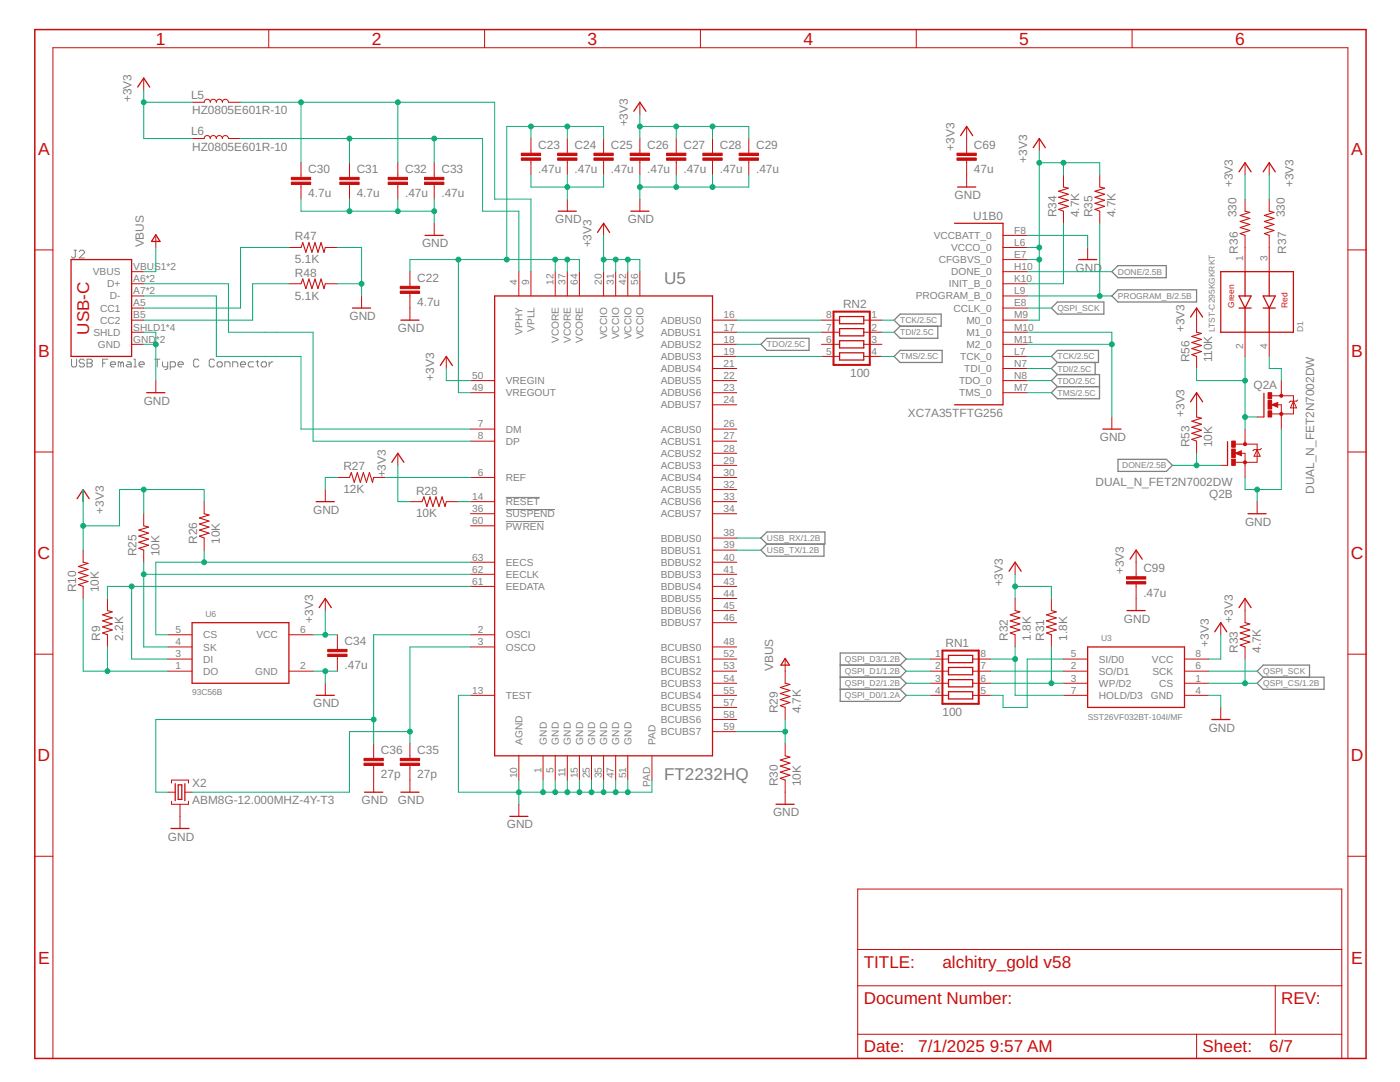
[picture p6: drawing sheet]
<svg xmlns="http://www.w3.org/2000/svg" width="279mm" height="216mm" viewBox="0 0 279 216" stroke-linecap="round" stroke-linejoin="round" font-family="sans-serif">
<defs><g id="words">
<g font-size="3.5" fill="#c90d0c">
<text x="31.1" y="9">1</text>
<text x="74.2" y="9">2</text>
<text x="117.3" y="9">3</text>
<text x="160.3" y="9">4</text>
<text x="203.4" y="9">5</text>
<text x="246.5" y="9">6</text>
<text x="7.6" y="30.9">A</text>
<text x="269.6" y="30.9">A</text>
<text x="7.6" y="71.3">B</text>
<text x="269.6" y="71.3">B</text>
<text x="7.5" y="111.6">C</text>
<text x="269.6" y="111.6">C</text>
<text x="7.5" y="151.9">D</text>
<text x="269.6" y="151.9">D</text>
<text x="7.6" y="192.3">E</text>
<text x="269.6" y="192.3">E</text>
</g>
<g font-size="3.4" fill="#808080">
<text x="132.5" y="56.6">U5</text>
<text x="132.5" y="155.7">FT2232HQ</text>
</g>
<g font-size="3.4" fill="#c90d0c">
<text x="17.8" y="66.8" transform="rotate(-90 17.8 66.8)">USB-C</text>
<text x="172.4" y="193.1">TITLE:</text>
<text x="188.1" y="193.1">alchitry_gold v58</text>
<text x="172.4" y="200.3">Document Number:</text>
<text x="255.7" y="200.3">REV:</text>
<text x="172.4" y="210">Date:</text>
<text x="183.3" y="210">7/1/2025</text>
<text x="197.5" y="210">9:57 AM</text>
<text x="240" y="210">Sheet:</text>
<text x="253.3" y="210">6/7</text>
</g>
<g font-size="2.4" fill="#808080">
<text x="26.3" y="20.4" transform="rotate(-90 26.3 20.4)">+3V3</text>
<text x="38.1" y="19.7">L5</text>
<text x="38.3" y="22.8">HZ0805E601R-10</text>
<text x="38.1" y="26.9">L6</text>
<text x="107.4" y="29.7">C23</text>
<text x="114.7" y="29.7">C24</text>
<text x="121.9" y="29.7">C25</text>
<text x="125.3" y="25.2" transform="rotate(-90 125.3 25.2)">+3V3</text>
<text x="129.2" y="29.7">C26</text>
<text x="136.4" y="29.7">C27</text>
<text x="143.6" y="29.7">C28</text>
<text x="150.9" y="29.7">C29</text>
<text x="194.4" y="29.7">C69</text>
<text x="38.3" y="30.1">HZ0805E601R-10</text>
<text x="61.5" y="34.5">C30</text>
<text x="71.2" y="34.5">C31</text>
<text x="80.8" y="34.5">C32</text>
<text x="88.1" y="34.5">C33</text>
<text x="107.4" y="34.5">.47u</text>
<text x="114.7" y="34.5">.47u</text>
<text x="121.9" y="34.5">.47u</text>
<text x="129.2" y="34.5">.47u</text>
<text x="136.4" y="34.5">.47u</text>
<text x="143.6" y="34.5">.47u</text>
<text x="150.9" y="34.5">.47u</text>
<text x="190.5" y="30.1" transform="rotate(-90 190.5 30.1)">+3V3</text>
<text x="194.4" y="34.5">47u</text>
<text x="205" y="32.5" transform="rotate(-90 205 32.5)">+3V3</text>
<text x="61.5" y="39.4">4.7u</text>
<text x="71.2" y="39.4">4.7u</text>
<text x="80.8" y="39.4">.47u</text>
<text x="88.1" y="39.4">.47u</text>
<text x="190.5" y="39.7">GND</text>
<text x="246.1" y="37.3" transform="rotate(-90 246.1 37.3)">+3V3</text>
<text x="258.1" y="37.3" transform="rotate(-90 258.1 37.3)">+3V3</text>
<text x="58.9" y="48">R47</text>
<text x="110.8" y="44.6">GND</text>
<text x="125.3" y="44.6">GND</text>
<text x="194.2" y="43.8">U1B0</text>
<text x="210.8" y="43.3" transform="rotate(-90 210.8 43.3)">R34</text>
<text x="215.4" y="43.3" transform="rotate(-90 215.4 43.3)">4.7K</text>
<text x="218.1" y="43.3" transform="rotate(-90 218.1 43.3)">R35</text>
<text x="222.6" y="43.3" transform="rotate(-90 222.6 43.3)">4.7K</text>
<text x="246.8" y="43.3" transform="rotate(-90 246.8 43.3)">330</text>
<text x="256.4" y="43.3" transform="rotate(-90 256.4 43.3)">330</text>
<text x="28.7" y="49.4" transform="rotate(-90 28.7 49.4)">VBUS</text>
<text x="58.9" y="52.5">5.1K</text>
<text x="84.2" y="49.4">GND</text>
<text x="118" y="49.4" transform="rotate(-90 118 49.4)">+3V3</text>
<text x="247" y="50.6" transform="rotate(-90 247 50.6)">R36</text>
<text x="256.7" y="50.6" transform="rotate(-90 256.7 50.6)">R37</text>
<text x="58.9" y="59.8">5.1K</text>
<text x="58.9" y="55.2">R48</text>
<text x="83.3" y="56.3">C22</text>
<text x="214.7" y="54.2">GND</text>
<text x="69.7" y="63.9">GND</text>
<text x="83.3" y="61.1">4.7u</text>
<text x="168.2" y="61.5">RN2</text>
<text x="79.4" y="66.3">GND</text>
<text x="236.4" y="66.3" transform="rotate(-90 236.4 66.3)">+3V3</text>
<text x="86.6" y="76" transform="rotate(-90 86.6 76)">+3V3</text>
<text x="169.7" y="75.2">100</text>
<text x="237.4" y="72.3" transform="rotate(-90 237.4 72.3)">R56</text>
<text x="241.9" y="72.3" transform="rotate(-90 241.9 72.3)">110K</text>
<text x="250.2" y="77.6">Q2A</text>
<text x="28.7" y="80.8">GND</text>
<text x="181.2" y="83.2">XC7A35TFTG256</text>
<text x="236.4" y="83.2" transform="rotate(-90 236.4 83.2)">+3V3</text>
<text x="219.5" y="88">GND</text>
<text x="237.4" y="89.2" transform="rotate(-90 237.4 89.2)">R53</text>
<text x="241.9" y="89.2" transform="rotate(-90 241.9 89.2)">10K</text>
<text x="68.5" y="93.8">R27</text>
<text x="77" y="95.3" transform="rotate(-90 77 95.3)">+3V3</text>
<text x="68.5" y="98.4">12K</text>
<text x="83" y="98.7">R28</text>
<text x="218.6" y="97">DUAL_N_FET2N7002DW</text>
<text x="241.3" y="99.4">Q2B</text>
<text x="262.2" y="98.6" transform="rotate(-90 262.2 98.6)">DUAL_N_FET2N7002DW</text>
<text x="20.7" y="102.5" transform="rotate(-90 20.7 102.5)">+3V3</text>
<text x="62.5" y="102.5">GND</text>
<text x="83" y="103.2">10K</text>
<text x="248.5" y="104.9">GND</text>
<text x="27.3" y="111" transform="rotate(-90 27.3 111)">R25</text>
<text x="31.8" y="111" transform="rotate(-90 31.8 111)">10K</text>
<text x="39.3" y="108.6" transform="rotate(-90 39.3 108.6)">R26</text>
<text x="43.9" y="108.6" transform="rotate(-90 43.9 108.6)">10K</text>
<text x="15.2" y="118.2" transform="rotate(-90 15.2 118.2)">R10</text>
<text x="19.7" y="118.2" transform="rotate(-90 19.7 118.2)">10K</text>
<text x="200.2" y="117" transform="rotate(-90 200.2 117)">+3V3</text>
<text x="224.3" y="114.6" transform="rotate(-90 224.3 114.6)">+3V3</text>
<text x="228.2" y="119.1">.47u</text>
<text x="228.2" y="114.2">C99</text>
<text x="62.5" y="124.3" transform="rotate(-90 62.5 124.3)">+3V3</text>
<text x="224.3" y="124.3">GND</text>
<text x="246.1" y="124.3" transform="rotate(-90 246.1 124.3)">+3V3</text>
<text x="20" y="127.9" transform="rotate(-90 20 127.9)">R9</text>
<text x="24.6" y="127.9" transform="rotate(-90 24.6 127.9)">2.2K</text>
<text x="68.8" y="128.7">C34</text>
<text x="188.7" y="129.1">RN1</text>
<text x="201.2" y="127.9" transform="rotate(-90 201.2 127.9)">R32</text>
<text x="205.7" y="127.9" transform="rotate(-90 205.7 127.9)">1.8K</text>
<text x="208.4" y="127.9" transform="rotate(-90 208.4 127.9)">R31</text>
<text x="213" y="127.9" transform="rotate(-90 213 127.9)">1.8K</text>
<text x="241.2" y="129.1" transform="rotate(-90 241.2 129.1)">+3V3</text>
<text x="247" y="130.3" transform="rotate(-90 247 130.3)">R33</text>
<text x="251.6" y="130.3" transform="rotate(-90 251.6 130.3)">4.7K</text>
<text x="68.8" y="133.6">.47u</text>
<text x="154.3" y="133.9" transform="rotate(-90 154.3 133.9)">VBUS</text>
<text x="62.5" y="141.2">GND</text>
<text x="155.3" y="142.4" transform="rotate(-90 155.3 142.4)">R29</text>
<text x="159.8" y="142.4" transform="rotate(-90 159.8 142.4)">4.7K</text>
<text x="188.1" y="142.9">100</text>
<text x="241.2" y="146">GND</text>
<text x="76" y="155.3">27p</text>
<text x="76" y="150.5">C36</text>
<text x="83.3" y="155.3">27p</text>
<text x="83.3" y="150.5">C35</text>
<text x="38.3" y="160.5">ABM8G-12.000MHZ-4Y-T3</text>
<text x="38.3" y="157.1">X2</text>
<text x="72.2" y="160.5">GND</text>
<text x="79.4" y="160.5">GND</text>
<text x="155.3" y="156.9" transform="rotate(-90 155.3 156.9)">R30</text>
<text x="159.8" y="156.9" transform="rotate(-90 159.8 156.9)">10K</text>
<text x="33.5" y="167.7">GND</text>
<text x="101.1" y="165.3">GND</text>
<text x="154.3" y="162.9">GND</text>
</g>
<g font-size="2" fill="#808080">
<text x="186.4" y="47.7">VCCBATT_0</text>
<text x="202.4" y="46.6">F8</text>
<text x="26.6" y="53.9">VBUS1*2</text>
<text x="187.3" y="52.5">CFGBVS_0</text>
<text x="189.8" y="50.1">VCCO_0</text>
<text x="202.4" y="49">L6</text>
<text x="202.4" y="51.5">E7</text>
<text x="202.4" y="53.9">H10</text>
<text x="248.1" y="52" transform="rotate(-90 248.1 52)">1</text>
<text x="253" y="52" transform="rotate(-90 253 52)">3</text>
<text x="18.5" y="54.9">VBUS</text>
<text x="21.4" y="57.3">D+</text>
<text x="21.9" y="59.8">D-</text>
<text x="26.6" y="56.3">A6*2</text>
<text x="26.6" y="58.7">A7*2</text>
<text x="103.2" y="56.8" transform="rotate(-90 103.2 56.8)">4</text>
<text x="105.6" y="56.8" transform="rotate(-90 105.6 56.8)">9</text>
<text x="110.5" y="56.8" transform="rotate(-90 110.5 56.8)">12</text>
<text x="112.9" y="56.8" transform="rotate(-90 112.9 56.8)">37</text>
<text x="115.3" y="56.8" transform="rotate(-90 115.3 56.8)">64</text>
<text x="120.1" y="56.8" transform="rotate(-90 120.1 56.8)">20</text>
<text x="122.5" y="56.8" transform="rotate(-90 122.5 56.8)">31</text>
<text x="125" y="56.8" transform="rotate(-90 125 56.8)">42</text>
<text x="127.4" y="56.8" transform="rotate(-90 127.4 56.8)">56</text>
<text x="182.7" y="59.8">PROGRAM_B_0</text>
<text x="189.4" y="57.3">INIT_B_0</text>
<text x="189.8" y="54.9">DONE_0</text>
<text x="202.4" y="56.3">K10</text>
<text x="202.4" y="58.7">L9</text>
<text x="20" y="62.2">CC1</text>
<text x="20" y="64.6">CC2</text>
<text x="26.6" y="61.1">A5</text>
<text x="26.6" y="63.5">B5</text>
<text x="26.6" y="66">SHLD1*4</text>
<text x="131.9" y="64.6">ADBUS0</text>
<text x="144.4" y="63.5">16</text>
<text x="144.4" y="66">17</text>
<text x="164.9" y="66">7</text>
<text x="164.9" y="63.5">8</text>
<text x="173.9" y="66">2</text>
<text x="173.9" y="63.5">1</text>
<text x="190.3" y="62.2">CCLK_0</text>
<text x="192.9" y="64.6">M0_0</text>
<text x="202.4" y="61.1">E8</text>
<text x="202.4" y="63.5">M9</text>
<text x="202.4" y="66">M10</text>
<text x="18.6" y="67">SHLD</text>
<text x="19.5" y="69.4">GND</text>
<text x="26.6" y="68.4">GND</text>
<text x="31.1" y="68.4">*2</text>
<text x="104.3" y="66.8" transform="rotate(-90 104.3 66.8)">VPHY</text>
<text x="106.7" y="66.2" transform="rotate(-90 106.7 66.2)">VPLL</text>
<text x="111.5" y="68.5" transform="rotate(-90 111.5 68.5)">VCORE</text>
<text x="113.9" y="68.5" transform="rotate(-90 113.9 68.5)">VCORE</text>
<text x="116.3" y="68.5" transform="rotate(-90 116.3 68.5)">VCORE</text>
<text x="121.2" y="67.7" transform="rotate(-90 121.2 67.7)">VCCIO</text>
<text x="123.6" y="67.7" transform="rotate(-90 123.6 67.7)">VCCIO</text>
<text x="126" y="67.7" transform="rotate(-90 126 67.7)">VCCIO</text>
<text x="128.4" y="67.7" transform="rotate(-90 128.4 67.7)">VCCIO</text>
<text x="131.9" y="67">ADBUS1</text>
<text x="131.9" y="69.4">ADBUS2</text>
<text x="131.9" y="71.8">ADBUS3</text>
<text x="144.4" y="68.4">18</text>
<text x="144.4" y="70.8">19</text>
<text x="164.9" y="70.8">5</text>
<text x="164.9" y="68.4">6</text>
<text x="173.9" y="68.4">3</text>
<text x="173.9" y="70.8">4</text>
<text x="191.6" y="71.8">TCK_0</text>
<text x="192.9" y="67">M1_0</text>
<text x="192.9" y="69.4">M2_0</text>
<text x="202.4" y="68.4">M11</text>
<text x="202.4" y="70.8">L7</text>
<text x="248.1" y="69.6" transform="rotate(-90 248.1 69.6)">2</text>
<text x="253" y="69.6" transform="rotate(-90 253 69.6)">4</text>
<text x="94.3" y="75.6">50</text>
<text x="100.9" y="76.7">VREGIN</text>
<text x="131.9" y="74.3">ADBUS4</text>
<text x="131.9" y="76.7">ADBUS5</text>
<text x="144.4" y="73.2">21</text>
<text x="144.4" y="75.6">22</text>
<text x="191.4" y="76.7">TDO_0</text>
<text x="192.4" y="74.3">TDI_0</text>
<text x="202.4" y="73.2">N7</text>
<text x="202.4" y="75.6">N8</text>
<text x="94.3" y="78">49</text>
<text x="100.9" y="79.1">VREGOUT</text>
<text x="131.9" y="79.1">ADBUS6</text>
<text x="131.9" y="81.5">ADBUS7</text>
<text x="144.4" y="78">23</text>
<text x="144.4" y="80.4">24</text>
<text x="191.4" y="79.1">TMS_0</text>
<text x="202.4" y="78">M7</text>
<text x="95.4" y="85.3">7</text>
<text x="95.4" y="87.7">8</text>
<text x="100.9" y="86.3">DM</text>
<text x="100.9" y="88.8">DP</text>
<text x="131.9" y="86.3">ACBUS0</text>
<text x="131.9" y="88.7">ACBUS1</text>
<text x="144.4" y="85.3">26</text>
<text x="144.4" y="87.7">27</text>
<text x="95.4" y="94.9">6</text>
<text x="100.9" y="96">REF</text>
<text x="131.9" y="91.2">ACBUS2</text>
<text x="131.9" y="93.6">ACBUS3</text>
<text x="131.9" y="96">ACBUS4</text>
<text x="144.4" y="90.1">28</text>
<text x="144.4" y="92.5">29</text>
<text x="144.4" y="94.9">30</text>
<text x="94.3" y="99.8">14</text>
<text x="100.9" y="100.8">RESET</text>
<text x="131.9" y="98.4">ACBUS5</text>
<text x="131.9" y="100.8">ACBUS6</text>
<text x="144.4" y="97.4">32</text>
<text x="144.4" y="99.8">33</text>
<text x="94.3" y="104.6">60</text>
<text x="94.3" y="102.2">36</text>
<text x="100.9" y="105.7">PWREN</text>
<text x="100.9" y="103.2">SUSPEND</text>
<text x="131.9" y="103.2">ACBUS7</text>
<text x="144.4" y="102.2">34</text>
<text x="144.4" y="107">38</text>
<text x="94.3" y="111.8">63</text>
<text x="100.9" y="112.9">EECS</text>
<text x="131.9" y="108.1">BDBUS0</text>
<text x="131.9" y="110.5">BDBUS1</text>
<text x="131.9" y="112.9">BDBUS2</text>
<text x="144.4" y="109.4">39</text>
<text x="144.4" y="111.8">40</text>
<text x="94.3" y="114.3">62</text>
<text x="94.3" y="116.7">61</text>
<text x="100.9" y="115.3">EECLK</text>
<text x="100.9" y="117.7">EEDATA</text>
<text x="131.9" y="115.3">BDBUS3</text>
<text x="131.9" y="117.7">BDBUS4</text>
<text x="144.4" y="114.3">41</text>
<text x="144.4" y="116.7">43</text>
<text x="144.4" y="119.1">44</text>
<text x="131.9" y="120.1">BDBUS5</text>
<text x="131.9" y="122.6">BDBUS6</text>
<text x="131.9" y="125">BDBUS7</text>
<text x="144.4" y="121.5">45</text>
<text x="144.4" y="123.9">46</text>
<text x="35" y="128.7">4</text>
<text x="35" y="131.2">3</text>
<text x="35" y="126.3">5</text>
<text x="40.6" y="129.8">SK</text>
<text x="40.6" y="127.4">CS</text>
<text x="51.2" y="127.4">VCC</text>
<text x="59.9" y="126.3">6</text>
<text x="95.4" y="126.3">2</text>
<text x="95.4" y="128.7">3</text>
<text x="100.9" y="127.4">OSCI</text>
<text x="100.9" y="129.8">OSCO</text>
<text x="131.9" y="129.8">BCUBS0</text>
<text x="144.4" y="128.7">48</text>
<text x="144.4" y="131.2">52</text>
<text x="186.6" y="131.2">1</text>
<text x="195.7" y="131.2">8</text>
<text x="213.7" y="131.2">5</text>
<text x="238.6" y="131.2">8</text>
<text x="35" y="133.6">1</text>
<text x="40.6" y="132.2">DI</text>
<text x="40.6" y="134.6">DO</text>
<text x="50.9" y="134.6">GND</text>
<text x="59.9" y="133.6">2</text>
<text x="131.9" y="132.2">BCUBS1</text>
<text x="131.9" y="134.6">BCUBS2</text>
<text x="131.9" y="137">BCUBS3</text>
<text x="144.4" y="133.6">53</text>
<text x="144.4" y="136">54</text>
<text x="186.6" y="133.6">2</text>
<text x="186.6" y="136">3</text>
<text x="195.7" y="136">6</text>
<text x="195.7" y="133.6">7</text>
<text x="213.7" y="133.6">2</text>
<text x="213.7" y="136">3</text>
<text x="219.3" y="134.6">SO/D1</text>
<text x="219.3" y="137.1">WP/D2</text>
<text x="219.3" y="132.2">SI/D0</text>
<text x="229.9" y="132.2">VCC</text>
<text x="230" y="134.6">SCK</text>
<text x="231.4" y="137">CS</text>
<text x="238.6" y="136">1</text>
<text x="238.6" y="133.6">6</text>
<text x="94.3" y="138.4">13</text>
<text x="100.9" y="139.5">TEST</text>
<text x="131.9" y="139.5">BCUBS4</text>
<text x="131.9" y="141.9">BCUBS5</text>
<text x="144.4" y="138.4">55</text>
<text x="144.4" y="140.8">57</text>
<text x="144.4" y="143.2">58</text>
<text x="186.6" y="138.4">4</text>
<text x="195.7" y="138.4">5</text>
<text x="213.7" y="138.4">7</text>
<text x="219.3" y="139.5">HOLD/D3</text>
<text x="229.7" y="139.5">GND</text>
<text x="238.6" y="138.4">4</text>
<text x="104.3" y="148.6" transform="rotate(-90 104.3 148.6)">AGND</text>
<text x="109.1" y="148.6" transform="rotate(-90 109.1 148.6)">GND</text>
<text x="111.5" y="148.6" transform="rotate(-90 111.5 148.6)">GND</text>
<text x="113.9" y="148.6" transform="rotate(-90 113.9 148.6)">GND</text>
<text x="116.4" y="148.6" transform="rotate(-90 116.4 148.6)">GND</text>
<text x="118.8" y="148.6" transform="rotate(-90 118.8 148.6)">GND</text>
<text x="121.2" y="148.6" transform="rotate(-90 121.2 148.6)">GND</text>
<text x="123.6" y="148.6" transform="rotate(-90 123.6 148.6)">GND</text>
<text x="126" y="148.6" transform="rotate(-90 126 148.6)">GND</text>
<text x="130.8" y="148.6" transform="rotate(-90 130.8 148.6)">PAD</text>
<text x="131.9" y="144.3">BCUBS6</text>
<text x="131.9" y="146.7">BCUBS7</text>
<text x="144.4" y="145.7">59</text>
<text x="103.2" y="155.3" transform="rotate(-90 103.2 155.3)">10</text>
<text x="108" y="154.2" transform="rotate(-90 108 154.2)">1</text>
<text x="110.5" y="154.2" transform="rotate(-90 110.5 154.2)">5</text>
<text x="112.9" y="155.1" transform="rotate(-90 112.9 155.1)">11</text>
<text x="115.3" y="155.3" transform="rotate(-90 115.3 155.3)">15</text>
<text x="117.7" y="155.3" transform="rotate(-90 117.7 155.3)">25</text>
<text x="120.1" y="155.3" transform="rotate(-90 120.1 155.3)">35</text>
<text x="122.5" y="155.3" transform="rotate(-90 122.5 155.3)">47</text>
<text x="125" y="155.3" transform="rotate(-90 125 155.3)">51</text>
<text x="129.8" y="157.1" transform="rotate(-90 129.8 157.1)">PAD</text>
</g>
<g font-size="1.7" fill="#808080">
<text x="223.1" y="59.6">PROGRAM_B/2.5B</text>
<text x="223.1" y="54.8">DONE/2.5B</text>
<text x="179.6" y="64.5">TCK/2.5C</text>
<text x="211" y="62.1">QSPI_SCK</text>
<text x="153.1" y="69.3">TDO/2.5C</text>
<text x="179.6" y="66.9">TDI/2.5C</text>
<text x="179.6" y="71.7">TMS/2.5C</text>
<text x="211" y="71.7">TCK/2.5C</text>
<text x="242.4" y="66.3" transform="rotate(-90 242.4 66.3)">LTST-C295KGKRKT</text>
<text x="260.1" y="66.3" transform="rotate(-90 260.1 66.3)">D1</text>
<text x="211" y="74.1">TDI/2.5C</text>
<text x="211" y="76.6">TDO/2.5C</text>
<text x="211" y="79">TMS/2.5C</text>
<text x="224" y="93.5">DONE/2.5B</text>
<text x="153.1" y="108">USB_RX/1.2B</text>
<text x="153.1" y="110.4">USB_TX/1.2B</text>
<text x="41" y="123">U6</text>
<text x="219.7" y="127.9">U3</text>
<text x="168.6" y="134.5">QSPI_D1/1.2B</text>
<text x="168.6" y="136.9">QSPI_D2/1.2B</text>
<text x="168.6" y="132.1">QSPI_D3/1.2B</text>
<text x="252.1" y="134.5">QSPI_SCK</text>
<text x="252.1" y="136.9">QSPI_CS/1.2B</text>
<text x="38.3" y="138.7">93C56B</text>
<text x="168.6" y="139.3">QSPI_D0/1.2A</text>
<text x="217.1" y="143.6">SST26VF032BT-104I/MF</text>
</g>
<g font-size="1.7" fill="#c90d0c">
<text x="246.3" y="61.5" transform="rotate(-90 246.3 61.5)">Green</text>
<text x="256.9" y="61.5" transform="rotate(-90 256.9 61.5)">Red</text>
</g>
</g></defs>
<g fill="none" stroke="#808080" stroke-width=".2">
<path d="M14.8 49.9h.5M15 49.9v1.3l-.2 .3h-.3l-.2-.3M15.8 50.2l.3-.3h.5l.2 .3v.3l-1 1h1M14.3 71.7v1.3l.2 .2h.5l.3-.2v-1.3M16.8 71.9l-.2-.2h-.5l-.3 .2v.3l.3 .3h.5l.2 .2v.3l-.2 .2h-.5l-.3-.2M17.4 71.7h.7l.3 .2v.3l-.3 .3 .3 .2v.3l-.3 .2h-.7zM17.4 72.5h.7M20.5 72.5h.5M21.5 71.7h-1v1.5M22 72.7h1.1v-.2l-.3-.3h-.5l-.3 .3v.5l.3 .2h.5M24.1 72.5l-.2-.3h-.3v1M24.1 72.5v.7"/>
<path d="M24.1 72.5l.3-.3 .2 .3v.7M25.4 72.2h.5l.3 .3v.7h-.8l-.2-.2 .2-.3h.8M26.7 73.2h.5M26.7 71.7h.3v1.5M27.7 72.7h1.1v-.2l-.3-.3h-.5l-.3 .3v.5l.3 .2h.5M30.9 71.7h1M31.4 71.7v1.5M32.4 72.2v.8l.3 .2h.8M33.5 72.2v1.3l-.3 .2h-.3M34 73.2h.8l.2-.2v-.5l-.2-.3h-.8v1.5M35.5 72.7h1.1v-.2l-.3-.3h-.5l-.3 .3v.5l.3 .2h.5M39.7 71.9l-.3-.2h-.5l-.2 .2v1.1l.2 .2h.5l.3-.2"/>
<path d="M42.8 71.9l-.3-.2h-.5l-.2 .2v1.1l.2 .2h.5l.3-.2M43.3 72.5l.3-.3h.5l.2 .3v.5l-.2 .2h-.5l-.3-.2zM44.9 73.2v-1h.8l.2 .3v.7M46.4 73.2v-1h.8l.3 .3v.7M48 72.7h1v-.2l-.2-.3h-.6l-.2 .3v.5l.2 .2h.6M50.6 72.2h-.8l-.2 .3v.5l.2 .2h.8M51.1 72.2h.5M51.4 71.9v1.1l.2 .2M52.1 72.5l.3-.3h.5l.3 .3v.5l-.3 .2h-.5l-.3-.2zM53.7 72.2v1M54.5 72.2h-.3l-.5 .5M100.9 99.3h6.8"/>
<path d="M100.9 104.1h7.7M100.9 101.7h9.8"/>
</g>
<g fill="none" stroke="#808080" stroke-width=".25">
<path d="M221.9 59.1l1.2-1.3h15.7v2.5h-15.7zM221.9 54.2l1.2-1.2h9.6v2.4h-9.6zM151.8 68.7l1.3-1.2h8.4v2.4h-8.4zM178.4 63.9l1.2-1.2h8.2v2.4h-8.2zM179.6 69.9h8.4v2.4h-8.4l-1.2-1.2zM179.6 65.1l-1.2 1.2 1.2 1.2h7.6v-2.4M209.8 71.1l1.2-1.2h8.2v2.4h-8.2zM209.8 61.5l1.2-1.2h9.3v2.4h-9.3zM211 72.3l-1.2 1.2 1.2 1.2M211 74.7h8.4v4.9h-8.4l-1.2-1.2 1.2-1.2M211 74.7l-1.2 1.2 1.2 1.3M211 77.2h8.4"/>
<path d="M218.6 72.3v2.4M223.1 91.7h9.7l1.2 1.2-1.2 1.2h-9.7zM151.8 107.4l1.3-1.2h11.5v2.4h-11.5zM153.1 108.6l-1.3 1.2 1.3 1.2h11.3v-2.4M167.7 132.7h11.9M167.7 135.1h11.9M167.7 137.5h11.9M179.6 132.7l1.2 1.2-1.2 1.2M179.6 132.7l1.2-1.2-1.2-1.2h-11.9v9.7h11.9l1.2-1.3-1.2-1.2M179.6 135.1l1.2 1.2-1.2 1.2M252.1 135.1l-1.2-1.2 1.2-1.2h9.2v2.4M252.1 135.1h12.1v2.4h-12.1l-1.2-1.2z"/>
</g>
<path d="M6.9 5.9h265.7v205.3h-265.7zM247.6 90.2l-.8 .2 .8 .3v-.3h-.2M254.9 80.5l-.9 .3 .9 .2v-.2h-.3" fill="none" stroke="#c90d0c" stroke-width=".3"/>
<g fill="none" stroke="#c90d0c" stroke-width=".2">
<path d="M28.7 15.6v2.4M53.6 5.9v3.6M96.7 5.9v3.6M139.8 5.9v3.6M182.9 5.9v3.6M225.9 5.9v3.6M38.3 20.4h2.4a.61 .61 0 0 1 .7-.6 .61 .61 0 0 1 .6 .6 .6 .6 0 0 1 .6-.6 .6 .6 0 0 1 .6 .6 .6 .6 0 0 1 .6-.6 .6 .6 0 0 1 .6 .6 .6 .6 0 0 1 .6-.6 .6 .6 0 0 1 .6 .6h2.4M38.3 27.6h2.4a.61 .61 0 0 1 .7-.5 .61 .61 0 0 1 .6 .5 .6 .6 0 0 1 .6-.5 .6 .6 0 0 1 .6 .5 .6 .6 0 0 1 .6-.5 .6 .6 0 0 1 .6 .5 .6 .6 0 0 1 .6-.5 .6 .6 0 0 1 .6 .5h2.4M60.1 32.5v2.9M60.1 36.8v2.9M69.7 32.5v2.9M69.7 36.8v2.9"/>
<path d="M79.4 32.5v2.9M79.4 36.8v2.9M86.7 32.5v2.9M86.7 36.8v2.9M106 27.6v2.9M106 32v2.9M113.2 27.6v2.9M113.2 32v2.9M113.2 39.7v2.4M120.5 27.6v2.9M120.5 32v2.9M127.7 20.4v2.4"/>
<path d="M127.7 27.6v2.9M127.7 32v2.9M127.7 39.7v2.4M135 27.6v2.9M135 32v2.9M142.2 27.6v2.9M142.2 32v2.9M149.4 27.6v2.9M149.4 32v2.9M192.9 25.2v5.3M192.9 32v5.3M207.4 27.6v2.5"/>
<path d="M212.2 34.9v2.4M219.5 34.9v2.4M248.5 32.5v2.4M248.5 39.7v2.4M253.3 32.5v2.4M253.3 39.7v2.4M6.9 49.9h3.7M26.3 54.2h2.4M26.3 56.6h2.4M26.3 59.1h2.4M31.1 47v2.4M57.7 49.4h2.4"/>
<path d="M57.7 56.6h2.4M64.9 49.4h2.4M64.9 56.6h2.4M72.2 59.1v2.4M81.8 54.2v2.9M81.8 58.6v5.3M86.7 44.6v2.4M103.5 54.2v4.9M106 54.2v4.9M110.8 54.2v4.9M113.2 54.2v4.9M115.6 54.2v4.9"/>
<path d="M120.5 44.6v2.4M120.5 54.2v4.9M122.9 54.2v4.9M125.3 54.2v4.9M127.7 54.2v4.9M200.2 47h4.8M200.2 49.4h4.8M200.2 51.8h4.8M200.2 54.2h4.8M200.2 56.6h4.8M200.2 59.1h4.8M212.2 42.1v2.5"/>
<path d="M217.1 49.4v2.4M219.5 42.1v2.5M248.5 47v7.2M253.3 47v7.2M269 49.9h3.6M26.3 63.9h2.4M26.3 66.3h2.4M26.3 68.7h2.4M26.3 61.5h2.4M31.1 75.9v2.5M89.1 71.1v2.4M93.9 75.9h4.8"/>
<path d="M93.9 78.4h4.8M142.2 75.9h4.8M142.2 78.4h4.8M142.2 63.9h4.8M142.2 66.3h4.8M142.2 68.7h4.8M142.2 71.1h4.8M142.2 73.5h4.8M163.9 63.9h3.7M163.9 66.3h3.7M163.9 68.7h3.7M163.9 71.1h3.7"/>
<path d="M172.4 63.9h3.6M172.4 66.3h3.6M172.4 68.7h3.6M172.4 71.1h3.6M200.2 75.9h4.8M200.2 78.4h4.8M200.2 63.9h4.8M200.2 66.3h4.8M200.2 68.7h4.8M200.2 71.1h4.8M200.2 73.5h4.8M200.2 61.5h4.8"/>
<path d="M238.8 61.5v4.8M238.8 71.1v2.4M238.8 78.4v4.8M248.5 66.3v4.8M253.3 66.3v4.8M253.8 79h4.3v3.6h-4.3M255.7 75.9v3.1M259 79.8l-.3 .3h-1.2l-.2 .2M6.9 90.2h3.7M16.6 97.7v2.4M64.9 97.7v2.4M67.3 95.3h2.4"/>
<path d="M74.6 95.3h2.4M79.4 90.4v2.5M93.9 85.6h4.8M93.9 88h4.8M93.9 95.3h4.8M142.2 85.6h4.8M142.2 88h4.8M142.2 95.3h4.8M142.2 80.8h4.8M142.2 90.4h4.8M142.2 92.9h4.8M142.2 97.7h4.8"/>
<path d="M221.9 83.2v2.4M238.8 88v2.4M243.6 92.9h1.4M246.5 90.4l1.2-.4v.9zM246.5 88.6h4.4v3.6h-4.4M247.6 90.4h.9v4.9M248.5 85.6v3M250.9 83.2h1.3M250.9 89.7l.6 1.3h-1.2zM251.7 89.5l-.2 .2h-1.2l-.3 .3M253.8 80.8l1.2-.5v1zM254.9 80.8h.8v4.8"/>
<path d="M258.1 80.1l.6 1.3h-1.2zM269 90.2h3.6M16.6 109.8v2.4M16.6 117v2.4M21.4 119.4v2.4M28.7 102.5v2.4M28.7 109.8v2.4M40.7 100.1v2.4M40.7 107.4v2.4M64.9 119.4v2.4M81.8 100.1h2.4M89.1 100.1h2.4"/>
<path d="M93.9 100.1h4.8M93.9 112.2h4.8M93.9 114.6h4.8M93.9 117h4.8M93.9 102.5h4.8M93.9 104.9h4.8M142.2 100.1h4.8M142.2 112.2h4.8M142.2 114.6h4.8M142.2 117h4.8M142.2 102.5h4.8M142.2 107.4h4.8"/>
<path d="M142.2 109.8h4.8M142.2 119.4h4.8M202.6 112.2v2.4M202.6 119.4v2.4M209.8 119.4v2.4M226.7 109.8v5.3M226.7 116.5v5.3M248.5 119.4v4.8M250.9 100.1v2.4M6.9 130.5h3.7M21.4 126.7v2.4M33.5 126.7h4.8"/>
<path d="M33.5 129.1h4.8M33.5 131.5h4.8M33.5 133.9h4.8M57.7 126.7h4.8M57.7 133.9h4.8M64.9 136.3v2.4M67.3 126.7v2.9M67.3 131v2.9M93.9 126.7h4.8M93.9 129.1h4.8M93.9 138.7h4.8M142.2 129.1h4.8"/>
<path d="M142.2 138.7h4.8M142.2 121.8h4.8M142.2 124.2h4.8M142.2 131.5h4.8M142.2 133.9h4.8M142.2 136.3h4.8M156.7 131.5v4.8M185.7 138.7h3.6M185.7 131.5h3.6M185.7 133.9h3.6M185.7 136.3h3.6M194.1 138.7h3.6"/>
<path d="M194.1 131.5h3.6M194.1 133.9h3.6M194.1 136.3h3.6M202.6 126.7v2.4M209.8 126.7v2.4M212.2 138.7h4.9M212.2 131.5h4.9M212.2 133.9h4.9M212.2 136.3h4.9M236.4 138.7h4.8M236.4 131.5h4.8M236.4 133.9h4.8"/>
<path d="M236.4 136.3h4.8M243.6 124.2v2.5M248.5 129.1v2.4M269 130.5h3.6M33.5 158.1h1.5M34.2 156.3v-.6h3.4v.6M34.2 159.9v.6h3.4v-.6M36.9 158.1h1.4M74.6 148.4v2.9M74.6 152.8v5.3M81.8 148.4v2.9M81.8 152.8v5.3"/>
<path d="M103.5 150.8v4.9M108.4 150.8v4.9M110.8 150.8v4.9M113.2 150.8v4.9M115.6 150.8v4.9M118 150.8v4.9M120.5 150.8v4.9M122.9 150.8v4.9M125.3 150.8v4.9M130.1 150.8v4.9M142.2 141.2h4.8M142.2 143.6h4.8"/>
<path d="M142.2 146h4.8M156.7 141.2v2.4M156.7 148.4v2.4M156.7 155.7v4.8M243.6 141.2v2.4M6.9 170.9h3.7M35.9 160.5v4.8M103.5 160.5v2.4M171.2 177.4h96.6v33.8h-96.6zM269 170.9h3.6M171.2 196.7h96.6M171.2 189.5h96.6"/>
<path d="M254.5 196.7v9.7M10.6 211.2v-201.7h258.4v201.7M171.2 206.4h96.6M238.8 206.4v4.8"/>
</g>
<g fill="none" stroke="#c90d0c" stroke-width=".25">
<path d="M27.5 17.4l1.2-1.8 1.2 1.8M126.5 22.2l1.2-1.8 1.2 1.8M191.1 37.3h3.6M191.7 27.1l1.2-1.9 1.2 1.9M206.2 29.5l1.2-1.9 1.2 1.9M247.3 34.3l1.2-1.8 1.2 1.8M252.1 34.3l1.2-1.8 1.2 1.8M14.2 51.8h12.1v19.3h-12.1zM31.1 46.8l.8 1.4h-1.7zM84.8 47h3.7M98.7 59.1h43.5v91.7h-43.5zM111.4 42.1h3.6"/>
<path d="M119.3 46.4l1.2-1.8 1.2 1.8M125.9 42.1h3.6M190.5 44.6h9.7v36.2h-9.7M215.3 51.8h3.6M243.6 54.2h14.5v12.1h-14.5zM247.3 59.1h2.4l-1.2 2.4zM248.5 54.2v4.9M252.1 59.1h2.4l-1.2 2.4zM253.3 54.2v4.9M29.3 78.4h3.6M70.3 61.5h3.7M80 63.9h3.6"/>
<path d="M87.9 72.9l1.2-1.8 1.2 1.8M167.6 63.2h4.8v1.4h-4.8zM167.6 65.6h4.8v1.4h-4.8zM167.6 68h4.8v1.4h-4.8zM167.6 70.4h4.8v1.4h-4.8zM237.6 63.3l1.2-1.8 1.2 1.8M247.3 61.5h2.4M248.5 61.5v4.8M252.1 61.5h2.4M252.2 78.5v4.7M253.3 61.5v4.8M15.4 99.5l1.2-1.8 1.2 1.8"/>
<path d="M78.2 92.2l1.2-1.8 1.2 1.8M220.1 85.6h3.6M237.6 80.2l1.2-1.8 1.2 1.8M245 88.1v4.8M63.1 100.1h3.6M201.4 114l1.2-1.8 1.2 1.8M225.5 111.6l1.2-1.8 1.2 1.8M249.1 102.5h3.6M38.3 124.2h19.4v12.1h-19.4zM63.1 138.7h3.6M63.7 121.2l1.2-1.8 1.2 1.8M156.7 131.4l.8 1.3h-1.6z"/>
<path d="M189.3 130.8h4.8v1.4h-4.8zM189.3 133.2h4.8v1.4h-4.8zM189.3 135.6h4.8v1.5h-4.8zM189.3 138h4.8v1.5h-4.8zM217.1 129.1h19.3v12.1h-19.3zM224.9 121.8h3.6M242.4 126.1l1.2-1.9 1.2 1.9M247.3 121.2l1.2-1.8 1.2 1.8M35 156.4v3.4M35.6 156.6h.7v2.9h-.7zM36.9 156.4v3.4M72.7 158.1h3.7"/>
<path d="M80 158.1h3.6M241.8 143.6h3.6M34.1 165.3h3.6M101.7 162.9h3.7M154.9 160.5h3.6"/>
</g>
<g fill="#c90d0c" stroke="#c90d0c" stroke-width=".2">
<path d="M79.9 58.1h3.8v.4h-3.8z"/>
<path d="M79.9 57.1h3.8v.5h-3.8z"/>
<path d="M104 31.5h3.9v.5h-3.9z"/>
<path d="M104 30.6h3.9v.4h-3.9z"/>
<path d="M111.3 31.5h3.8v.5h-3.8z"/>
<path d="M111.3 30.6h3.8v.4h-3.8z"/>
<path d="M118.5 31.5h3.9v.5h-3.9z"/>
<path d="M118.5 30.6h3.9v.4h-3.9z"/>
<path d="M125.8 31.5h3.8v.5h-3.8z"/>
<path d="M125.8 30.6h3.8v.4h-3.8z"/>
<path d="M133 31.5h3.9v.5h-3.9z"/>
<path d="M133 30.6h3.9v.4h-3.9z"/>
<path d="M140.3 31.5h3.8v.5h-3.8z"/>
<path d="M140.3 30.6h3.8v.4h-3.8z"/>
<path d="M147.5 31.5h3.9v.5h-3.9z"/>
<path d="M147.5 30.6h3.9v.4h-3.9z"/>
<path d="M58.1 36.3h3.9v.5h-3.9z"/>
<path d="M58.1 35.4h3.9v.5h-3.9z"/>
<path d="M67.8 36.3h3.9v.5h-3.9z"/>
<path d="M67.8 35.4h3.9v.5h-3.9z"/>
<path d="M77.5 36.3h3.8v.5h-3.8z"/>
<path d="M77.5 35.4h3.8v.5h-3.8z"/>
<path d="M84.7 36.3h3.9v.5h-3.9z"/>
<path d="M84.7 35.4h3.9v.5h-3.9z"/>
<path d="M65.4 130.5h3.9v.5h-3.9z"/>
<path d="M65.4 129.6h3.9v.4h-3.9z"/>
<path d="M79.9 152.3h3.8v.4h-3.8z"/>
<path d="M79.9 151.3h3.8v.5h-3.8z"/>
<path d="M72.6 152.3h3.9v.4h-3.9z"/>
<path d="M72.6 151.3h3.9v.5h-3.9z"/>
<path d="M191 31.5h3.8v.5h-3.8z"/>
<path d="M191 30.6h3.8v.4h-3.8z"/>
<path d="M224.8 116.1h3.9v.4h-3.9z"/>
<path d="M224.8 115.1h3.9v.4h-3.9z"/>
<path d="M253.1 82h.7v1.2h-.7z"/>
<path d="M253.1 78.4h.7v1.2h-.7z"/>
<path d="M253.1 79.9h.7v1.7h-.7z"/>
<path d="M245.8 91.6h.7v1.3h-.7z"/>
<path d="M245.8 88h.7v1.2h-.7z"/>
<path d="M245.8 89.6h.7v1.7h-.7z"/>
</g>
<g fill="none" stroke="#c90d0c" stroke-width=".21">
<path d="M212.2 37.3l1 .2-1.9 .7 1.9 .6-1.9 .6 1.9 .6-1.9 .6 1.9 .6-1.9 .6 .9 .3M219.5 37.3l1 .2-2 .7 2 .6-2 .6 2 .6-2 .6 2 .6-2 .6 1 .3M60.1 49.4l.3-1 .6 2 .7-2 .6 2 .6-2 .6 2 .6-2 .6 2 .2-1M60.1 56.6l.3-.9 .6 1.9 .7-1.9 .6 1.9 .6-1.9 .6 1.9 .6-1.9 .6 1.9 .2-1M248.5 42.1l.9 .3-1.9 .6 1.9 .6-1.9 .6 1.9 .6-1.9 .6 1.9 .6-1.9 .6 1 .4M253.3 42.1l1 .3-2 .6 2 .6-2 .6 2 .6-2 .6 2 .6-2 .6 1 .4M238.8 66.3l1 .2-2 .6 2 .6-2 .6 2 .6-2 .7 2 .5-2 .7 1 .3M69.7 95.3l.4-1 .6 1.9 .6-1.9 .6 1.9 .6-1.9 .6 1.9 .6-1.9 .6 1.9 .3-.9M238.8 83.2l1 .2-2 .7 2 .5-2 .7 2 .6-2 .6 2 .6-2 .6 1 .3M16.6 112.2l1 .2-2 .6 2 .6-2 .6 2 .6-2 .6 2 .6-2 .6 1 .4M28.7 104.9l1 .3-2 .6 2 .6-2 .6 2 .6-2 .6 2 .6-2 .6 1 .4M40.7 102.5l1 .3-1.9 .6 1.9 .6-1.9 .6 1.9 .6-1.9 .6 1.9 .6-1.9 .6 .9 .4"/>
<path d="M84.2 100.1l.4-1 .6 2 .6-2 .6 2 .6-2 .6 2 .6-2 .6 2 .3-1M21.4 121.8l1 .3-1.9 .6 1.9 .6-1.9 .6 1.9 .6-1.9 .6 1.9 .6-1.9 .6 .9 .4M156.7 136.3l.9 .3-1.9 .6 1.9 .6-1.9 .6 1.9 .6-1.9 .6 1.9 .6-1.9 .6 1 .4M202.6 121.8l.9 .3-1.9 .6 1.9 .6-1.9 .6 1.9 .6-1.9 .6 1.9 .6-1.9 .6 1 .4M209.8 121.8l1 .3-1.9 .6 1.9 .6-1.9 .6 1.9 .6-1.9 .6 1.9 .6-1.9 .6 .9 .4M248.5 124.2l.9 .3-1.9 .6 1.9 .6-1.9 .6 1.9 .6-1.9 .6 1.9 .6-1.9 .6 1 .4M156.7 150.8l.9 .3-1.9 .6 1.9 .6-1.9 .6 1.9 .6-1.9 .6 1.9 .6-1.9 .6 1 .4"/>
</g>
<path d="M166.3 62.2h7.3v10.6h-7.3zM188.1 129.8h7.2v10.6h-7.2z" fill="none" stroke="#c90d0c" stroke-width=".4"/>
<g fill="#c90d0c" stroke="#c90d0c" stroke-width=".2">
<path d="M255.5 82.4l.2-.1 .2 .1 .1 .2-.1 .2h-.4z" fill-rule="evenodd"/>
<path d="M255.5 78.7h.4l.1 .3-.1 .2-.2 .1-.2-.1z" fill-rule="evenodd"/>
<path d="M248.2 88.4l.3-.1 .2 .1v.5h-.5z" fill-rule="evenodd"/>
<circle cx="248.5" cy="92.3" r=".31"/>
</g>
<g fill="none" stroke="#0dab76" stroke-width=".2">
<path d="M28.7 18v9.6h9.6M28.7 20.4h9.6M48 20.4h50.7v19.3h7.3v14.5M48 27.6h48.3v14.5h7.2v12.1M60.1 20.4v12.1M60.1 39.7v2.4h26.6M69.7 27.6v4.9M69.7 39.7v2.4M79.4 20.4v12.1M79.4 39.7v2.4M86.7 27.6v4.9M86.7 39.7v4.9"/>
<path d="M106 25.2v2.4M106 34.9v2.4h14.5v-2.4M113.2 25.2v2.4M113.2 34.9v4.8M120.5 27.6v-2.4h-19.4v26.6M127.7 22.8v4.8M127.7 34.9v4.8M127.7 25.2h21.7v2.4M135 25.2v2.4M135 34.9v2.4M142.2 25.2v2.4M142.2 34.9v2.4"/>
<path d="M149.4 34.9v2.4h-21.7M207.4 30.1v33.8h-2.4M207.4 32.5h12.1v2.4M212.2 32.5v2.4M248.5 34.9v4.8M253.3 34.9v4.8M28.7 56.6h16.9v9.7h16.9v21.7h31.4M28.7 59.1h14.5v12h16.9v14.5h33.8M31.1 49.4v4.8h-2.4M57.7 49.4h-9.7v12.1h-19.3M57.7 56.6h-7.3v7.3h-21.7M67.3 49.4h4.9v9.7"/>
<path d="M67.3 56.6h4.9M81.8 54.2v-2.4h33.8v2.4M91.5 51.8v26.6h2.4M110.8 51.8v2.4M113.2 51.8v2.4M120.5 47v7.2M120.5 51.8h7.2v2.4M122.9 51.8v2.4M125.3 51.8v2.4M205 47h12.1v2.4M205 49.4h2.4M205 54.2h16.9"/>
<path d="M205 51.8h2.4M205 59.1h16.9M212.2 44.6v12h-7.2M219.5 44.6v14.5M28.7 66.3h2.4v9.6M28.7 68.7h2.4M89.1 73.5v2.4h4.8M147 66.3h16.9M147 68.7h4.8M147 63.9h16.9M147 71.1h16.9M176 66.3h2.4"/>
<path d="M176 63.9h2.4M176 71.1h2.4M205 66.3h16.9v16.9M205 68.7h16.9M205 78.4h4.8M205 75.9h4.8M205 71.1h4.8M205 73.5h4.8M205 61.5h4.8M238.8 73.5v2.4h9.7M248.5 71.1v14.5M253.3 71.1v2.4h2.4v2.4"/>
<path d="M16.6 97.7v12.1M28.7 97.7v4.8M67.3 95.3h-2.4v2.4M77 95.3h16.9M79.4 92.9v7.2h2.4M234 92.9h9.6M238.8 90.4v2.5M248.5 83.2h2.4M250.9 97.7v2.4M255.7 85.6v12.1h-7.2v-2.4M16.6 119.4v14.5h16.9M26.3 117v14.5h7.2"/>
<path d="M28.7 112.2v16.9h4.8M28.7 114.6h65.2M40.7 100.1v-2.4h-16.8v7.2h-7.3M40.7 109.8v2.4M91.5 100.1h2.4M93.9 112.2h-62.8v14.5h2.4M93.9 117h-72.5v2.4M147 107.4h4.8M147 109.8h4.8M202.6 114.6v4.8M202.6 117h7.2v2.4M21.4 129.1v4.8"/>
<path d="M62.5 133.9h4.8M62.5 126.7h4.8M64.9 121.8v4.9M64.9 133.9v2.4M93.9 138.7h-2.4v19.4h38.6v-2.4M93.9 129.1h-12.1v19.3M93.9 126.7h-19.3v21.7M180.8 133.9h4.9M180.8 138.7h4.9M180.8 131.5h4.9M180.8 136.3h4.9M197.7 133.9h14.5"/>
<path d="M197.7 131.5h4.9M197.7 136.3h14.5M202.6 129.1v9.6h9.6M209.8 129.1v7.2M212.2 131.5h-7.2v9.7h-4.8v-2.5h-2.5M241.2 133.9h9.7M241.2 138.7h2.4v2.5M241.2 136.3h9.7M243.6 126.7v4.8h-2.4M248.5 131.5v4.8M74.6 143.6h-43.5v14.5h2.4M81.8 146h-12.1v12.1h-31.4"/>
<path d="M103.5 155.7v4.8M108.4 155.7v2.4M110.8 155.7v2.4M113.2 155.7v2.4M115.6 155.7v2.4M118 155.7v2.4M120.5 155.7v2.4M122.9 155.7v2.4M125.3 155.7v2.4M147 146h9.7M156.7 143.6v4.8"/>
</g>
<g fill="#0dab76" stroke="#0dab76" stroke-width=".2">
<circle cx="113.2" cy="37.3" r=".49"/>
<circle cx="135" cy="37.3" r=".49"/>
<circle cx="142.2" cy="37.3" r=".49"/>
<circle cx="127.7" cy="37.3" r=".49"/>
<circle cx="64.9" cy="133.9" r=".49"/>
<circle cx="103.5" cy="158.1" r=".49"/>
<circle cx="108.4" cy="158.1" r=".49"/>
<circle cx="110.8" cy="158.1" r=".49"/>
<circle cx="113.2" cy="158.1" r=".49"/>
<circle cx="115.6" cy="158.1" r=".49"/>
<circle cx="118" cy="158.1" r=".49"/>
<circle cx="120.5" cy="158.1" r=".49"/>
<circle cx="122.9" cy="158.1" r=".49"/>
<circle cx="125.3" cy="158.1" r=".49"/>
<circle cx="221.9" cy="68.7" r=".49"/>
<circle cx="72.2" cy="56.6" r=".49"/>
<circle cx="69.7" cy="42.1" r=".49"/>
<circle cx="79.4" cy="42.1" r=".49"/>
<circle cx="86.7" cy="42.1" r=".49"/>
<circle cx="31.1" cy="68.7" r=".49"/>
<circle cx="250.9" cy="97.7" r=".49"/>
<circle cx="113.2" cy="51.8" r=".49"/>
<circle cx="110.8" cy="51.8" r=".49"/>
<circle cx="91.5" cy="51.8" r=".49"/>
<circle cx="113.2" cy="25.2" r=".49"/>
<circle cx="106" cy="25.2" r=".49"/>
<circle cx="101.1" cy="51.8" r=".49"/>
<circle cx="127.7" cy="25.2" r=".49"/>
<circle cx="135" cy="25.2" r=".49"/>
<circle cx="142.2" cy="25.2" r=".49"/>
<circle cx="28.7" cy="20.4" r=".49"/>
<circle cx="64.9" cy="126.7" r=".49"/>
<circle cx="28.7" cy="97.7" r=".49"/>
<circle cx="16.6" cy="104.9" r=".49"/>
<circle cx="207.4" cy="32.5" r=".49"/>
<circle cx="212.2" cy="32.5" r=".49"/>
<circle cx="207.4" cy="51.8" r=".49"/>
<circle cx="207.4" cy="49.4" r=".49"/>
<circle cx="202.6" cy="117" r=".49"/>
<circle cx="122.9" cy="51.8" r=".49"/>
<circle cx="125.3" cy="51.8" r=".49"/>
<circle cx="120.5" cy="51.8" r=".49"/>
<circle cx="60.1" cy="20.4" r=".49"/>
<circle cx="79.4" cy="20.4" r=".49"/>
<circle cx="69.7" cy="27.6" r=".49"/>
<circle cx="86.7" cy="27.6" r=".49"/>
<circle cx="40.7" cy="112.2" r=".49"/>
<circle cx="28.7" cy="114.6" r=".49"/>
<circle cx="26.3" cy="117" r=".49"/>
<circle cx="21.4" cy="133.9" r=".49"/>
<circle cx="156.7" cy="146" r=".49"/>
<circle cx="81.8" cy="146" r=".49"/>
<circle cx="74.6" cy="143.6" r=".49"/>
<circle cx="248.5" cy="136.3" r=".49"/>
<circle cx="209.8" cy="136.3" r=".49"/>
<circle cx="202.6" cy="131.5" r=".49"/>
<circle cx="219.5" cy="59.1" r=".49"/>
<circle cx="238.8" cy="92.9" r=".49"/>
<circle cx="248.5" cy="83.2" r=".49"/>
<circle cx="248.5" cy="75.9" r=".49"/>
</g>
<use href="#words"/>
</svg>
